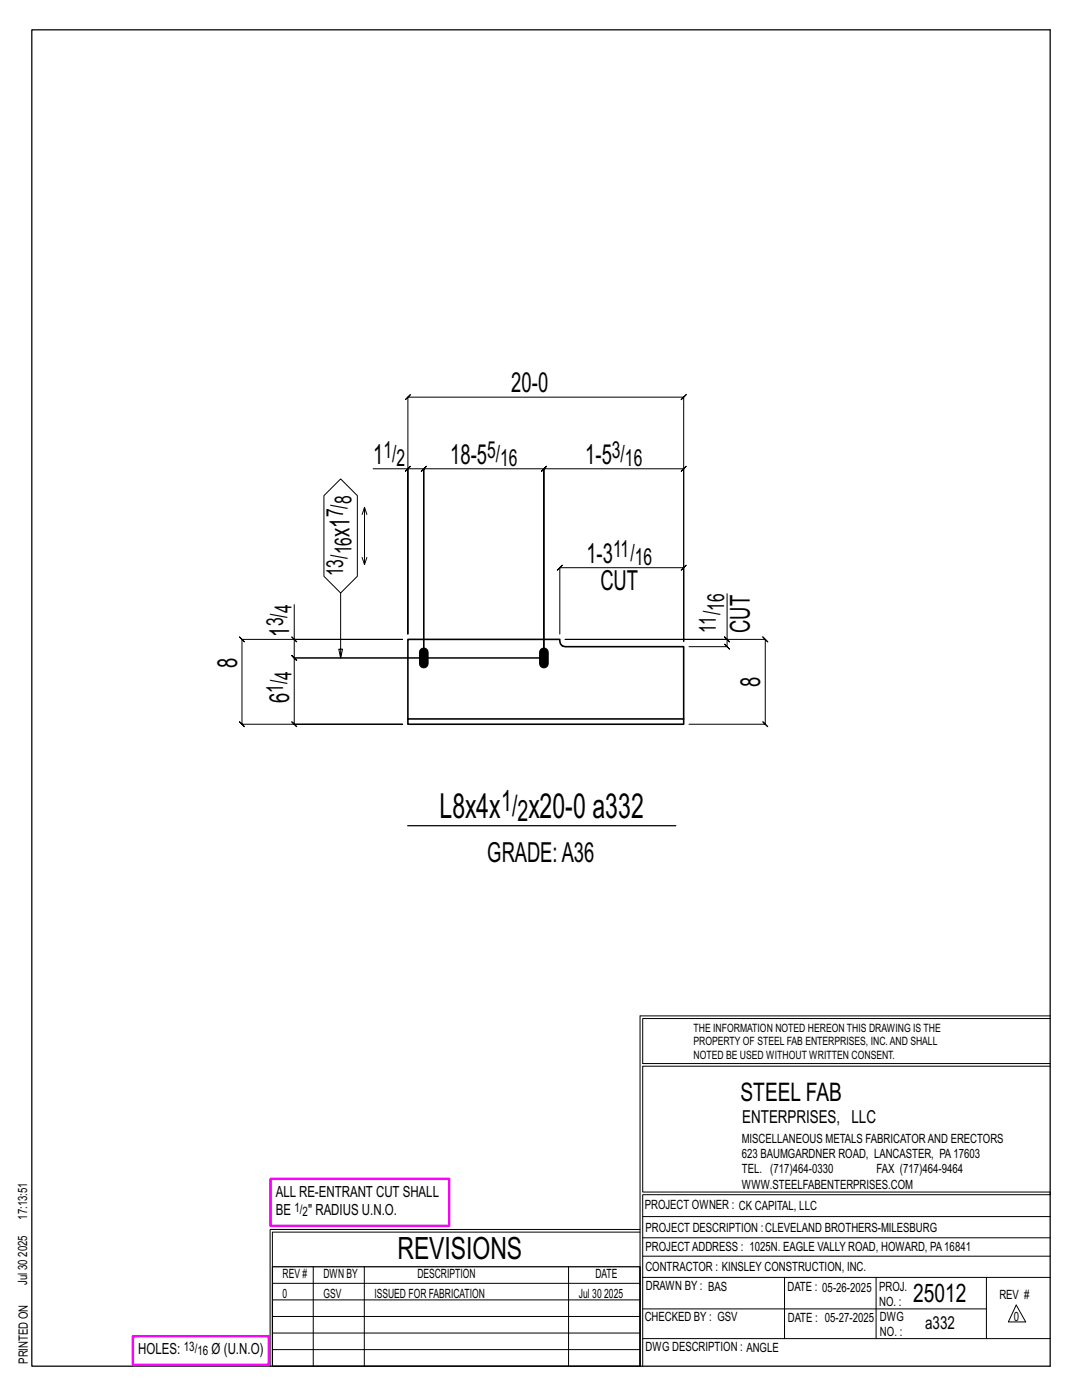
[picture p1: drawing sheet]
<svg xmlns="http://www.w3.org/2000/svg" width="216mm" height="279mm" viewBox="0 0 216 279" stroke-linecap="round" stroke-linejoin="round" font-family="sans-serif">
<defs><g id="words">
<g font-size="6.9">
<text x="87.7" y="163.3">L8x4x</text>
<text x="105.4" y="163.3">x20-0 a332</text>
</g>
<text font-size="6.1" x="79.3" y="251.3">REVISIONS</text>
<g font-size="5.9">
<text x="100" y="161.8">1/</text>
<text x="103.3" y="163.9">2</text>
</g>
<g font-size="5.5">
<text x="102" y="78.3">20-0</text>
<text x="74.5" y="92.6">1</text>
<text x="89.8" y="92.6">18-5</text>
<text x="116.8" y="92.6">1-5</text>
<text x="69.7" y="107.2" transform="rotate(-90 69.7 107.2)">x1</text>
<text x="117" y="112.3">1-3</text>
<text x="119.8" y="117.8">CUT</text>
<text x="57.7" y="127.1" transform="rotate(-90 57.7 127.1)">1</text>
<text x="149.6" y="126.3" transform="rotate(-90 149.6 126.3)">CUT</text>
<text x="47.3" y="133.3" transform="rotate(-90 47.3 133.3)">8</text>
<text x="151.7" y="137.1" transform="rotate(-90 151.7 137.1)">8</text>
<text x="57.7" y="140.3" transform="rotate(-90 57.7 140.3)">6</text>
<text x="97.2" y="172.1">GRADE:A36</text>
</g>
<g font-size="5.1">
<text x="147.8" y="219.8">STEEL FAB</text>
<text x="182.2" y="259.9">25012</text>
</g>
<g font-size="4.7">
<text x="76.5" y="91.3">1/</text>
<text x="79.1" y="93">2</text>
<text x="97.2" y="91.3">5/</text>
<text x="99.8" y="93">16</text>
<text x="122.1" y="91.3">3/</text>
<text x="124.7" y="93">16</text>
<text x="70.2" y="100.7" transform="rotate(-90 70.2 100.7)">8</text>
<text x="68.5" y="103.3" transform="rotate(-90 68.5 103.3)">7/</text>
<text x="70.2" y="110.7" transform="rotate(-90 70.2 110.7)">16</text>
<text x="122.3" y="111.1">11/</text>
<text x="126.7" y="112.7">16</text>
<text x="68.5" y="115" transform="rotate(-90 68.5 115)">13/</text>
<text x="56.5" y="125" transform="rotate(-90 56.5 125)">3/</text>
<text x="58.1" y="122.4" transform="rotate(-90 58.1 122.4)">4</text>
<text x="144.5" y="122" transform="rotate(-90 144.5 122)">16</text>
<text x="142.8" y="126.3" transform="rotate(-90 142.8 126.3)">11/</text>
<text x="58.1" y="135.7" transform="rotate(-90 58.1 135.7)">4</text>
<text x="56.5" y="138.3" transform="rotate(-90 56.5 138.3)">1/</text>
</g>
<g font-size="3.6">
<text x="148.1" y="224.1">ENTERPRISES, LLC</text>
<text x="184.6" y="265.2">a332</text>
</g>
<g font-size="3.1">
<text x="55" y="238.9">ALL RE-ENTRANT CUT SHALL</text>
<text x="55" y="242.5">BE</text>
<text x="61.5" y="242.5">&quot; RADIUS U.N.O.</text>
<text x="27.6" y="270.2">HOLES:</text>
<text x="42.2" y="270.2">Ø (U.N.O)</text>
</g>
<g font-size="2.6">
<text x="58.8" y="241.8">1/</text>
<text x="60.4" y="242.7">2</text>
<text x="36.7" y="269.6">13/</text>
<text x="39.4" y="270.5">16</text>
</g>
<g font-size="2.5">
<text x="148" y="231.2">623 BAUMGARDNER ROAD, LANCASTER, PA17603</text>
<text x="148" y="228.1">MISCELLANEOUS METALS FABRICATORAND ERECTORS</text>
<text x="148" y="237.2">WWW.STEELFABENTERPRISES.COM</text>
<text x="148" y="234.2">TEL. (717)464-0330</text>
<text x="174.9" y="234.2">FAX (717)464-9464</text>
<text x="5.4" y="243.4" transform="rotate(-90 5.4 243.4)">17:13:51</text>
<text x="128.7" y="241.3">PROJECT OWNER : CK CAPITAL, LLC</text>
<text x="128.8" y="246">PROJECT DESCRIPTION :CLEVELAND BROTHERS-MILESBURG</text>
<text x="5.4" y="250.8" transform="rotate(-90 5.4 250.8)">2025</text>
<text x="128.8" y="249.7">PROJECTADDRESS : 1025N. EAGLE VALLY ROAD, HOWARD, PA16841</text>
<text x="5.4" y="256.5" transform="rotate(-90 5.4 256.5)">Jul 30</text>
<text x="56.4" y="255">REV #</text>
<text x="64.5" y="255">DWN BY</text>
<text x="83.3" y="255">DESCRIPTION</text>
<text x="118.8" y="255">DATE</text>
<text x="128.8" y="253.7">CONTRACTOR : KINSLEY CONSTRUCTION, INC.</text>
<text x="128.9" y="257.5">DRAWN BY : BAS</text>
<text x="157.1" y="257.6">DATE : 05-26-2025</text>
<text x="175.4" y="257.7">PROJ.</text>
<text x="56.4" y="259">0</text>
<text x="64.5" y="259">GSV</text>
<text x="74.7" y="259">ISSUED FOR FABRICATION</text>
<text x="115.5" y="259">Jul 30</text>
<text x="120.6" y="259">2025</text>
<text x="128.6" y="263.7">CHECKED BY : GSV</text>
<text x="157.2" y="263.7">DATE : 05-27-2025</text>
<text x="175.4" y="260.7">NO. :</text>
<text x="175.6" y="263.7">DWG</text>
<text x="199.4" y="259.2">REV #</text>
<text x="202.3" y="263.7">0</text>
<text x="128.8" y="269.7">DWG DESCRIPTION : ANGLE</text>
<text x="175.6" y="266.7">NO. :</text>
<text x="5.5" y="272.2" transform="rotate(-90 5.5 272.2)">PRINTED ON</text>
</g>
<g font-size="2.3">
<text x="138.4" y="208.6">PROPERTY OF STEEL FAB ENTERPRISES, INC.AND SHALL</text>
<text x="138.4" y="205.9">THE INFORMATION NOTED HEREON THIS DRAWING IS THE</text>
<text x="138.4" y="211.3">NOTED BE USED WITHOUT WRITTEN CONSENT.</text>
</g>
</g></defs>
<g fill="none" stroke="#000" stroke-width=".2">
<path d="M68 95.6l3.3 3.3v16.1l-3.3 3.3-3.4-3.3v-16.1zM74.5 93.6h6.9v32.9v-47.2l-.5 .5 1-1-.5 .5h55l-.5 .5 1-1-.5 .5v48.7M81.4 93.6h3.2l-.5 .5 1-1-.5 .5v37.7v-37.7l-.5 .5 1-1-.5 .5h23.9l-.5 .5 1-1-.5 .5v37.7v-37.7l-.5 .5 1-1-.5 .5h27.9l-.5 .5 1-1-.5 .5v34.4M81.9 93.1l-1 1zM68 118.3v13l-.4-1.7h.7l-.3 1.7M72.3 111.2l.4 1.5 .5-1.5M72.7 101.2l-.4 1.5M73.2 102.7l-.5-1.5v11.5M145.1 118.5v9.1h-32.3h39.9l-.5-.5 1 1-.5-.5v16.9l-.5-.5 1 1-.5-.5h-15.2M58.2 127.1l1 1zM58.7 120.7v6.9h21.6h-32l-.5-.5 1 1-.5-.5v16.9l-.5-.5 1 1-.5-.5h32h-21.6l.5 .5-1-1 .5 .5v-13.2l.5 .5-1-1 .5 .5h49.8h-49.8l.5 .5-1-1 .5 .5v-3.7M111.7 126.5v-13.2l-.5 .5 1-1-.5 .5h24.7l-.5 .5 1-1-.5 .5v14.7"/>
<path d="M144.6 127.1l1 1zM145.1 127.6v1.5l-.5-.5 1 1-.5-.5h-7.6M127.7 202.7v70M127.7 202.7h81.8M209.5 203.3h-81.3v9h81.3M209.5 212.8h-81.3v25.1h81.3v.5h-81.3v34.3M54.4 259.4h73.3M54.4 256.1h73.3M62.5 252.8v19.9M72.7 252.8v19.9M113.4 252.8v19.9M127.7 245.4h-73.8v27.3"/>
<path d="M127.7 245.9h-73.3v6.9M128.2 242.8h81.3M128.2 254.9h81.3M128.2 250.7h81.3M128.2 247h81.3M156.5 254.9v12.2M174.8 254.9v12.2M196.8 254.9v12.2M54.4 269.3h73.3M54.4 266h73.3M54.4 262.7h73.3M128.2 261.2h68.6"/>
<path d="M128.2 267.1h81.3M202.8 260.4l1.9 3.4h-3.5z"/>
</g>
<path d="M6.3 6h203.2v266.7h-203.2zM81.3 164.8h53.6M54.4 252.8h73.3v19.9h-73.3z" fill="none" stroke="#000" stroke-width=".25"/>
<path d="M54 235.3h35.6v9.3h-35.6zM26.5 266.7h27.1v5.7h-27.1z" fill="none" stroke="#f0f" stroke-width=".5"/>
<path d="M84 129.6a.86 .86 0 0 1 .9-.2 .86 .86 0 0 1 .5 .8v2.2a.86 .86 0 0 1-.8 .9 .86 .86 0 0 1-.9-.9v-2.2zM107.9 129.6a.86 .86 0 0 1 1-.2 .86 .86 0 0 1 .5 .8v2.2a.86 .86 0 0 1-.9 .9 .86 .86 0 0 1-.8-.9v-2.2z" fill="#000" stroke="#000" stroke-width=".2"/>
<path d="M81.4 143.5h55v1h-55zM81.4 143.5v-15.9h30.3a1.15 1.15 0 0 0 1.1 1.5h23.6v14.4" fill="none" stroke="#000" stroke-width=".32"/>
<use href="#words"/>
</svg>
